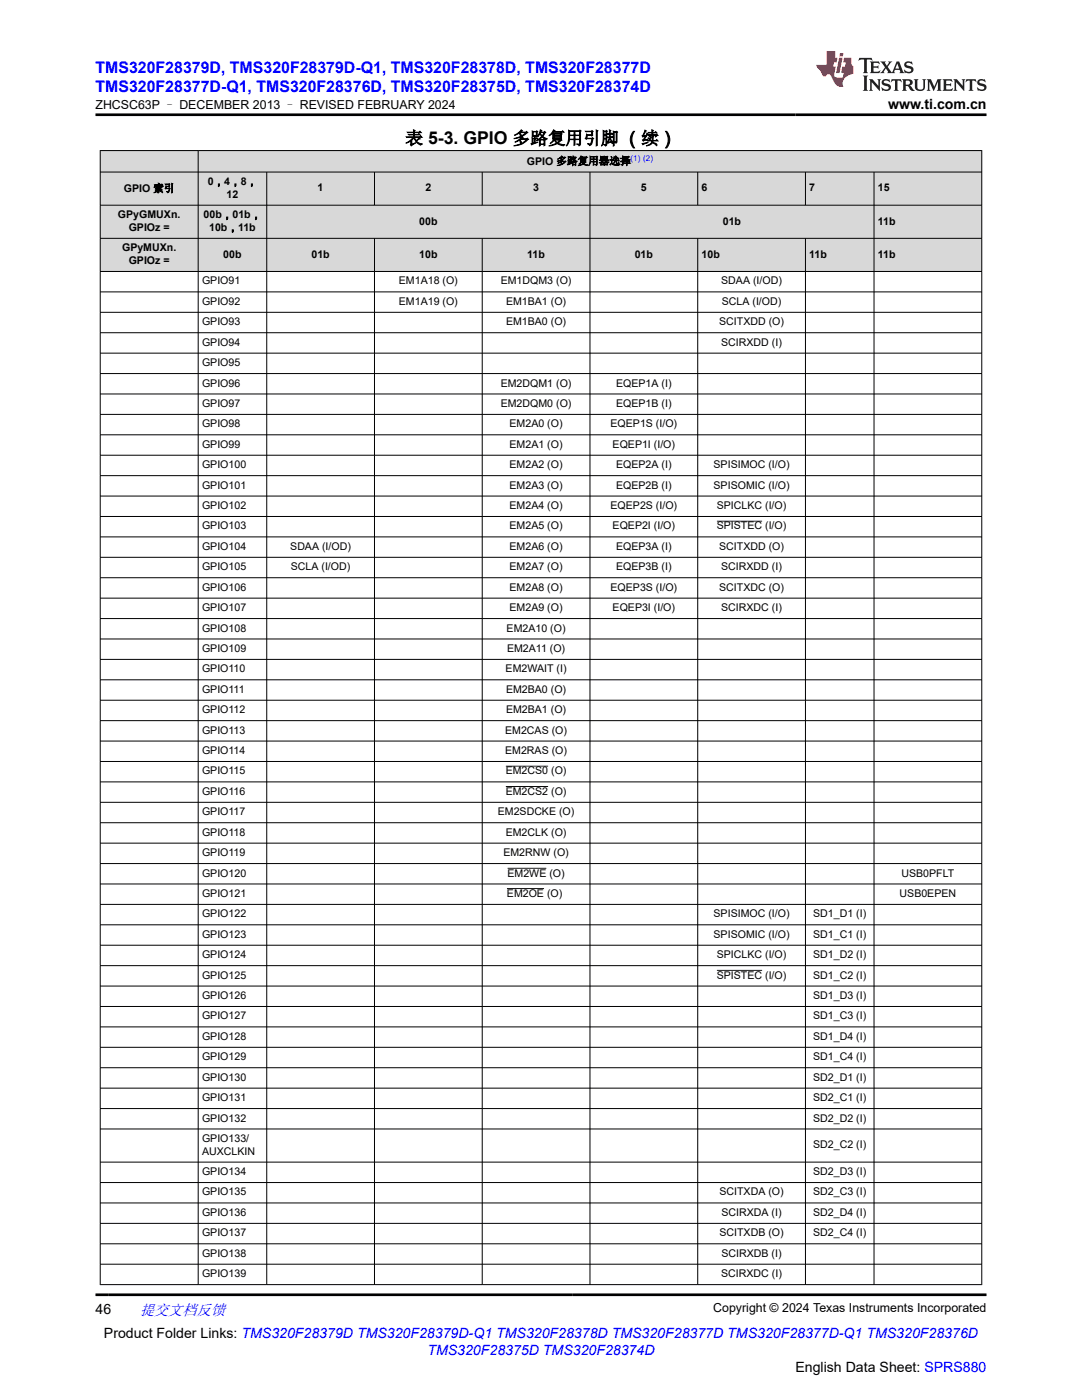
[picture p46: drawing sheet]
<svg xmlns="http://www.w3.org/2000/svg" width="216mm" height="279mm" viewBox="0 0 216 279" stroke-linecap="round" stroke-linejoin="round" font-family="sans-serif">
<defs><g id="words">
<text font-size="3.5" x="80.9" y="28.8">表 5-3. GPIO 多路复用引脚 （续）</text>
<g font-size="3.2" fill="#00f">
<text x="19.1" y="14.5">TMS320F28379D, TMS320F28379D-Q1, TMS320F28378D, TMS320F28377D</text>
<text x="19.1" y="18.3">TMS320F28377D-Q1, TMS320F28376D, TMS320F28375D, TMS320F28374D</text>
</g>
<text font-size="3" fill="#00f" x="27.9" y="262.4">提交文档反馈</text>
<g font-size="2.8">
<text x="177.2" y="21.7">www.ti.com.cn</text>
<text x="19.1" y="262.1">46</text>
<text x="20.7" y="266.9">Product Folder Links: TMS320F28379D TMS320F28379D-Q1 TMS320F28378D TMS320F28377D TMS320F28377D-Q1 TMS320F28376D</text>
<text x="158.7" y="273.7">English Data Sheet: SPRS880</text>
</g>
<text font-size="2.8" fill="#00f" x="85.3" y="270.3">TMS320F28375D TMS320F28374D</text>
<g font-size="2.5">
<text x="19.1" y="21.8">ZHCSC63P – DECEMBER 2013 – REVISED FEBRUARY 2024</text>
<text x="142.3" y="261.8">Copyright © 2024 Texas Instruments Incorporated</text>
</g>
<g font-size="2.1">
<text x="105.1" y="32.8">GPIO 多路复用器选择</text>
<text x="24.7" y="38.3">GPIO 索引</text>
<text x="41.4" y="36.9">0，4，8，</text>
<text x="45.2" y="39.5">12</text>
<text x="63.4" y="38.2">1</text>
<text x="84.9" y="38.2">2</text>
<text x="106.4" y="38.2">3</text>
<text x="127.9" y="38.2">5</text>
<text x="140" y="38.2">6</text>
<text x="161.5" y="38.2">7</text>
<text x="175.2" y="38.2">15</text>
<text x="23.5" y="43.5">GPyGMUXn.</text>
<text x="25.7" y="46.1">GPIOz =</text>
<text x="40.6" y="43.5">00b，01b，</text>
<text x="41.7" y="46.1">10b，11b</text>
<text x="83.7" y="44.8">00b</text>
<text x="144.2" y="44.8">01b</text>
<text x="175.2" y="44.8">11b</text>
<text x="24.4" y="50.2">GPyMUXn.</text>
<text x="25.7" y="52.7">GPIOz =</text>
<text x="44.6" y="51.4">00b</text>
<text x="62.2" y="51.4">01b</text>
<text x="83.7" y="51.4">10b</text>
<text x="105.2" y="51.4">11b</text>
<text x="126.6" y="51.4">01b</text>
<text x="140" y="51.4">10b</text>
<text x="161.5" y="51.4">11b</text>
<text x="175.2" y="51.4">11b</text>
<text x="40.3" y="56.8">GPIO91</text>
<text x="79.6" y="56.8">EM1A18 (O)</text>
<text x="99.9" y="56.8">EM1DQM3 (O)</text>
<text x="143.9" y="56.8">SDAA (I/OD)</text>
<text x="40.3" y="60.8">GPIO92</text>
<text x="40.3" y="64.9">GPIO93</text>
<text x="79.6" y="60.8">EM1A19 (O)</text>
<text x="101" y="60.8">EM1BA1 (O)</text>
<text x="101" y="64.9">EM1BA0 (O)</text>
<text x="143.5" y="64.9">SCITXDD (O)</text>
<text x="144" y="60.8">SCLA (I/OD)</text>
<text x="40.3" y="69">GPIO94</text>
<text x="143.9" y="69">SCIRXDD (I)</text>
<text x="40.3" y="73.1">GPIO95</text>
<text x="40.3" y="77.1">GPIO96</text>
<text x="99.9" y="77.1">EM2DQM1 (O)</text>
<text x="122.9" y="77.1">EQEP1A (I)</text>
<text x="40.3" y="81.2">GPIO97</text>
<text x="99.9" y="81.2">EM2DQM0 (O)</text>
<text x="122.9" y="81.2">EQEP1B (I)</text>
<text x="40.3" y="85.3">GPIO98</text>
<text x="40.3" y="89.4">GPIO99</text>
<text x="101.7" y="85.3">EM2A0 (O)</text>
<text x="101.7" y="89.4">EM2A1 (O)</text>
<text x="121.8" y="85.3">EQEP1S (I/O)</text>
<text x="122.2" y="89.4">EQEP1I (I/O)</text>
<text x="40.3" y="93.4">GPIO100</text>
<text x="101.7" y="93.4">EM2A2 (O)</text>
<text x="122.9" y="93.4">EQEP2A (I)</text>
<text x="142.4" y="93.4">SPISIMOC (I/O)</text>
<text x="40.3" y="97.5">GPIO101</text>
<text x="40.3" y="101.6">GPIO102</text>
<text x="101.7" y="97.5">EM2A3 (O)</text>
<text x="101.7" y="101.6">EM2A4 (O)</text>
<text x="121.8" y="101.6">EQEP2S (I/O)</text>
<text x="122.9" y="97.5">EQEP2B (I)</text>
<text x="142.4" y="97.5">SPISOMIC (I/O)</text>
<text x="143" y="101.6">SPICLKC (I/O)</text>
<text x="40.3" y="105.7">GPIO103</text>
<text x="101.7" y="105.7">EM2A5 (O)</text>
<text x="122.2" y="105.7">EQEP2I (I/O)</text>
<text x="143" y="105.7">SPISTEC (I/O)</text>
<text x="40.3" y="109.7">GPIO104</text>
<text x="40.3" y="113.8">GPIO105</text>
<text x="57.9" y="109.7">SDAA (I/OD)</text>
<text x="58" y="113.8">SCLA (I/OD)</text>
<text x="101.7" y="109.7">EM2A6 (O)</text>
<text x="101.7" y="113.8">EM2A7 (O)</text>
<text x="122.9" y="109.7">EQEP3A (I)</text>
<text x="122.9" y="113.8">EQEP3B (I)</text>
<text x="143.5" y="109.7">SCITXDD (O)</text>
<text x="143.9" y="113.8">SCIRXDD (I)</text>
<text x="40.3" y="117.9">GPIO106</text>
<text x="101.7" y="117.9">EM2A8 (O)</text>
<text x="121.8" y="117.9">EQEP3S (I/O)</text>
<text x="143.5" y="117.9">SCITXDC (O)</text>
<text x="40.3" y="122">GPIO107</text>
<text x="101.7" y="122">EM2A9 (O)</text>
<text x="122.2" y="122">EQEP3I (I/O)</text>
<text x="143.9" y="122">SCIRXDC (I)</text>
<text x="40.3" y="126">GPIO108</text>
<text x="40.3" y="130.1">GPIO109</text>
<text x="101.1" y="126">EM2A10 (O)</text>
<text x="101.2" y="130.1">EM2A11 (O)</text>
<text x="40.3" y="134.2">GPIO110</text>
<text x="100.9" y="134.2">EM2WAIT (I)</text>
<text x="40.3" y="138.3">GPIO111</text>
<text x="40.3" y="142.3">GPIO112</text>
<text x="101" y="138.3">EM2BA0 (O)</text>
<text x="101" y="142.3">EM2BA1 (O)</text>
<text x="40.3" y="146.4">GPIO113</text>
<text x="100.8" y="146.4">EM2CAS (O)</text>
<text x="40.3" y="150.5">GPIO114</text>
<text x="40.3" y="154.6">GPIO115</text>
<text x="100.8" y="150.5">EM2RAS (O)</text>
<text x="100.9" y="154.6">EM2CS0 (O)</text>
<text x="40.3" y="158.6">GPIO116</text>
<text x="100.9" y="158.6">EM2CS2 (O)</text>
<text x="40.3" y="162.7">GPIO117</text>
<text x="40.3" y="166.8">GPIO118</text>
<text x="99.3" y="162.7">EM2SDCKE (O)</text>
<text x="100.9" y="166.8">EM2CLK (O)</text>
<text x="40.3" y="170.9">GPIO119</text>
<text x="100.4" y="170.9">EM2RNW (O)</text>
<text x="40.3" y="174.9">GPIO120</text>
<text x="40.3" y="179">GPIO121</text>
<text x="101.2" y="179">EM2OE (O)</text>
<text x="101.3" y="174.9">EM2WE (O)</text>
<text x="179.5" y="179">USB0EPEN</text>
<text x="179.9" y="174.9">USB0PFLT</text>
<text x="40.3" y="183.1">GPIO122</text>
<text x="142.4" y="183.1">SPISIMOC (I/O)</text>
<text x="162.3" y="183.1">SD1_D1 (I)</text>
<text x="40.3" y="187.2">GPIO123</text>
<text x="40.3" y="191.2">GPIO124</text>
<text x="142.4" y="187.2">SPISOMIC (I/O)</text>
<text x="143" y="191.2">SPICLKC (I/O)</text>
<text x="162.3" y="187.2">SD1_C1 (I)</text>
<text x="162.3" y="191.2">SD1_D2 (I)</text>
<text x="40.3" y="195.3">GPIO125</text>
<text x="143" y="195.3">SPISTEC (I/O)</text>
<text x="162.3" y="195.3">SD1_C2 (I)</text>
<text x="40.3" y="199.4">GPIO126</text>
<text x="40.3" y="203.5">GPIO127</text>
<text x="162.3" y="199.4">SD1_D3 (I)</text>
<text x="162.3" y="203.5">SD1_C3 (I)</text>
<text x="40.3" y="207.5">GPIO128</text>
<text x="162.3" y="207.5">SD1_D4 (I)</text>
<text x="40.3" y="211.6">GPIO129</text>
<text x="40.3" y="215.7">GPIO130</text>
<text x="162.3" y="211.6">SD1_C4 (I)</text>
<text x="162.3" y="215.7">SD2_D1 (I)</text>
<text x="40.3" y="219.7">GPIO131</text>
<text x="162.3" y="219.7">SD2_C1 (I)</text>
<text x="40.3" y="223.8">GPIO132</text>
<text x="40.3" y="227.9">GPIO133/</text>
<text x="162.3" y="223.8">SD2_D2 (I)</text>
<text x="40.3" y="230.4">AUXCLKIN</text>
<text x="162.3" y="229.2">SD2_C2 (I)</text>
<text x="40.3" y="234.5">GPIO134</text>
<text x="40.3" y="238.6">GPIO135</text>
<text x="143.6" y="238.6">SCITXDA (O)</text>
<text x="162.3" y="234.5">SD2_D3 (I)</text>
<text x="162.3" y="238.6">SD2_C3 (I)</text>
<text x="40.3" y="242.7">GPIO136</text>
<text x="144" y="242.7">SCIRXDA (I)</text>
<text x="162.3" y="242.7">SD2_D4 (I)</text>
<text x="40.3" y="246.7">GPIO137</text>
<text x="40.3" y="250.8">GPIO138</text>
<text x="143.6" y="246.7">SCITXDB (O)</text>
<text x="144" y="250.8">SCIRXDB (I)</text>
<text x="162.3" y="246.7">SD2_C4 (I)</text>
<text x="40.3" y="254.9">GPIO139</text>
<text x="143.9" y="254.9">SCIRXDC (I)</text>
</g>
<text font-size="1.6" fill="#00f" x="125.8" y="32.1">(1) (2)</text>
</g></defs>
<g fill="#d8d8d8">
<path d="M20 30h175.9v4.3h-175.9z" fill-rule="evenodd"/>
<path d="M20 34.3h175.9v6.7h-175.9z" fill-rule="evenodd"/>
<path d="M20 41h175.9v6.6h-175.9z" fill-rule="evenodd"/>
<path d="M20 47.6h175.9v6.6h-175.9z" fill-rule="evenodd"/>
<path d="M20.1 30.1h19.4v4.2h-19.4z" fill-rule="evenodd"/>
<path d="M39.6 30.1h156.2v4.2h-156.2z" fill-rule="evenodd"/>
<path d="M20.1 34.4h19.4v6.5h-19.4z" fill-rule="evenodd"/>
<path d="M39.6 34.4h13.6v6.5h-13.6z" fill-rule="evenodd"/>
<path d="M53.3 34.4h21.4v6.5h-21.4z" fill-rule="evenodd"/>
<path d="M74.8 34.4h21.4v6.5h-21.4z" fill-rule="evenodd"/>
<path d="M96.3 34.4h21.4v6.5h-21.4z" fill-rule="evenodd"/>
<path d="M117.8 34.4h21.4v6.5h-21.4z" fill-rule="evenodd"/>
<path d="M139.3 34.4h21.4v6.5h-21.4z" fill-rule="evenodd"/>
<path d="M160.8 34.4h13.5v6.5h-13.5z" fill-rule="evenodd"/>
<path d="M174.5 34.4h21.3v6.5h-21.3z" fill-rule="evenodd"/>
<path d="M20.1 41h19.4v6.5h-19.4z" fill-rule="evenodd"/>
<path d="M39.6 41h13.6v6.5h-13.6z" fill-rule="evenodd"/>
<path d="M53.3 41h64.4v6.5h-64.4z" fill-rule="evenodd"/>
<path d="M117.8 41h56.5v6.5h-56.5z" fill-rule="evenodd"/>
<path d="M174.5 41h21.3v6.5h-21.3z" fill-rule="evenodd"/>
<path d="M20.1 47.6h19.4v6.5h-19.4z" fill-rule="evenodd"/>
<path d="M39.6 47.6h13.6v6.5h-13.6z" fill-rule="evenodd"/>
<path d="M53.3 47.6h21.4v6.5h-21.4z" fill-rule="evenodd"/>
<path d="M74.8 47.6h21.4v6.5h-21.4z" fill-rule="evenodd"/>
<path d="M96.3 47.6h21.4v6.5h-21.4z" fill-rule="evenodd"/>
<path d="M117.8 47.6h21.4v6.5h-21.4z" fill-rule="evenodd"/>
<path d="M139.3 47.6h21.4v6.5h-21.4z" fill-rule="evenodd"/>
<path d="M160.8 47.6h13.5v6.5h-13.5z" fill-rule="evenodd"/>
<path d="M174.5 47.6h21.3v6.5h-21.3z" fill-rule="evenodd"/>
</g>
<g fill="none" stroke="#000" stroke-width=".2">
<path d="M19.9 30h176.1M19.9 34.3h176.1M20 30v226.4M39.5 30v226.4M53.2 34.3v222.1M74.7 34.3v6.7M96.2 34.3v6.7M117.7 34.3v222.1M139.2 34.3v6.7M160.7 34.3v6.7M174.4 34.3v222.1M195.9 30v226.4"/>
<path d="M19.9 41h176.1M19.9 47.6h176.1M19.9 54.2h176.1M19.9 58.3h176.1M74.7 47.6v208.8M96.2 47.6v208.8M139.2 47.6v208.8M160.7 47.6v208.8M19.9 62.3h176.1M19.9 66.4h176.1M19.9 70.5h176.1M19.9 74.6h176.1"/>
<path d="M19.9 78.6h176.1M19.9 82.7h176.1M19.9 86.8h176.1M19.9 90.9h176.1M19.9 94.9h176.1M19.9 99h176.1M19.9 103.1h176.1M19.9 107.1h176.1M19.9 111.2h176.1M19.9 115.3h176.1M19.9 119.4h176.1M143 104h9.1"/>
<path d="M19.9 123.4h176.1M19.9 127.5h176.1M19.9 131.6h176.1M19.9 135.7h176.1M19.9 139.7h176.1M19.9 143.8h176.1M19.9 147.9h176.1M19.9 152h176.1M19.9 156h176.1M100.9 152.9h8.5M100.9 157h8.5M19.9 160.1h176.1"/>
<path d="M19.9 164.2h176.1M19.9 168.3h176.1M19.9 172.3h176.1M19.9 176.4h176.1M101.2 177.3h7.4M101.3 173.3h7.7M19.9 180.5h176.1M19.9 184.6h176.1M19.9 188.6h176.1M19.9 192.7h176.1M19.9 196.8h176.1M143 193.6h9.1"/>
<path d="M19.9 200.9h176.1M19.9 204.9h176.1M19.9 209h176.1M19.9 213.1h176.1M19.9 217.2h176.1M19.9 221.2h176.1M19.9 225.3h176.1M19.9 231.9h176.1M19.9 236h176.1M19.9 240.1h176.1M19.9 244.2h176.1M19.9 248.2h176.1"/>
<path d="M19.9 252.3h176.1M19.9 256.4h176.1"/>
</g>
<path d="M171.5 11.6l-.2 .5 .5-.2h.6v.1v2.2l-.2 .4h1l-.2-.4v-2.2v-.1h.5l.6 .2-.2-.5zM173.6 12.3l.2 .4v1.5l-.2 .4h1.9l.1-.6a1.08 1.08 0 0 1-1.3 .2v-.7h.6l.4 .2v-.7l-.4 .2h-.6v-.5l.2-.2a1 1 0 0 1 1 .3l-.1-.5zM175.7 12.3l.9 1.1-1 1.2h.9l-.2-.2 .5-.8 .4 .8-.2 .2h1.6l-.2-.2 .2-.5h.9l.1 .5-.1 .2h.9l-.2-.3-.8-2h-.5l-.9 2.2-.9-1.1 .9-1.1h-.8l.2 .2-.4 .6-.4-.6 .2-.2zM179 12.7l.4 1h-.7zM180.7 12.4a.65 .65 0 0 0-.2 .7 .65 .65 0 0 0 .6 .5l.6 .1 .1 .3a.79 .79 0 0 1-.7 .4 .79 .79 0 0 1-.7-.5l.1 .7 .2-.1a.93 .93 0 0 0 1.1 .1 .93 .93 0 0 0 .4-1 1.46 1.46 0 0 0-1.2-.6l-.1-.3a1.09 1.09 0 0 1 1.2 .2l-.2-.6-.1 .1-.5-.2zM172.2 15.1l.2 .4v2.2l-.2 .4h1l-.2-.4v-2.2l.2-.4zM173.4 15.8l.2 .4v1.5l-.2 .4h.8l-.3-.4 .1-1.3 1.6 1.8v-2l.2-.4h-.7l.1 .2 .1 1.1-1.2-1.3zM176.2 15.9a.65 .65 0 0 0-.2 .8 .65 .65 0 0 0 .6 .4l.6 .2 .1 .2a.79 .79 0 0 1-.7 .4 .79 .79 0 0 1-.7-.5l.1 .7 .2-.1a.93 .93 0 0 0 1.1 .1 .93 .93 0 0 0 .4-.9 1.46 1.46 0 0 0-1.2-.6l-.1-.4a1.09 1.09 0 0 1 1.2 .2l-.1-.6-.2 .1-.5-.1zM177.9 15.8l-.1 .6a.63 .63 0 0 1 .8-.3v1.6l-.3 .4h1l-.2-.4v-1.6a.66 .66 0 0 1 .8 .3l-.1-.6zM180 15.8l.2 .4v1.5l-.2 .4h1l-.2-.2-.1-.7h.5l.1 .2a.79 .79 0 0 0 1.2 .6l-1-.9a.61 .61 0 0 0 .6-.6 .61 .61 0 0 0-.5-.7zM180.8 16.1h.1a.47 .47 0 0 1 .5 .1 .47 .47 0 0 1 .1 .5l-.1 .1-.7 .1zM182.3 15.8l.2 .2a2.27 2.27 0 0 0 .4 2 1.04 1.04 0 0 0 1.7-.7v-1.3l.2-.2h-.8l.2 .4v1.1a.6 .6 0 0 1-.6 .6 .6 .6 0 0 1-.6-.6v-1.1l.3-.4zM184.9 15.8l.2 .4v1.5l-.2 .4h.8l-.3-.4v-1.4l.9 1.9 .9-1.9v1.4l-.3 .4h1l-.2-.4v-1.5l.2-.4h-.8l-.7 1.5-.6-1.5zM188.1 15.8l.2 .4v1.5l-.2 .4h1.9l.1-.6a1.09 1.09 0 0 1-1.3 .2v-.7h.6l.4 .2v-.6l-.4 .2h-.6v-.6l.2-.1a1.01 1.01 0 0 1 1 .3l-.1-.6zM190.2 15.8l.3 .4v1.5l-.3 .4h.8l-.2-.4v-1.3l1.6 1.8v-2l.2-.4h-.7l.2 .2v1.1l-1.2-1.3zM192.8 15.8l-.1 .6a.63 .63 0 0 1 .8-.3v1.6l-.3 .4h1l-.2-.4v-1.6a.66 .66 0 0 1 .8 .3l-.1-.6zM195.2 15.9a.65 .65 0 0 0-.2 .8 .65 .65 0 0 0 .6 .4l.6 .2 .2 .2a.79 .79 0 0 1-.7 .4 .79 .79 0 0 1-.7-.5l.1 .7 .2-.1a.93 .93 0 0 0 1 .1 .93 .93 0 0 0 .5-.9 1.46 1.46 0 0 0-1.3-.6v-.4a1.09 1.09 0 0 1 1.2 .2l-.2-.6-.2 .1-.5-.1z" fill="#231f20"/>
<path d="M164.9 10.2v2.8h-2l.1 .3 .8 1a.95 .95 0 0 0 1 .9 .59 .59 0 0 1 .5-.4 .59 .59 0 0 1 .5 .4l.4 .7a1.59 1.59 0 0 0 2.1 1.4 1.61 1.61 0 0 1 1-2.3l1-.3-.1-1.5a1.59 1.59 0 0 1-.3-1.7h-1.5l-.2 .9h.6l-.2 .9h-.5l-.2 1v.2l.4 .1-.1 .9h-.7a.73 .73 0 0 1-1-.7l.3-1.5h-.5l.1-.9h.5l.2-.9h-.5v-1.3zM167.4 11.5l-.6 3.1h.7l.6-3.1zM167.6 10.6l-.1 .6h.7l.1-.6z" fill="#ed1c24"/>
<path d="M19.1 22.9h177.8M19.1 258.4h177.8" fill="none" stroke="#000" stroke-width=".53"/>
<use href="#words"/>
</svg>
